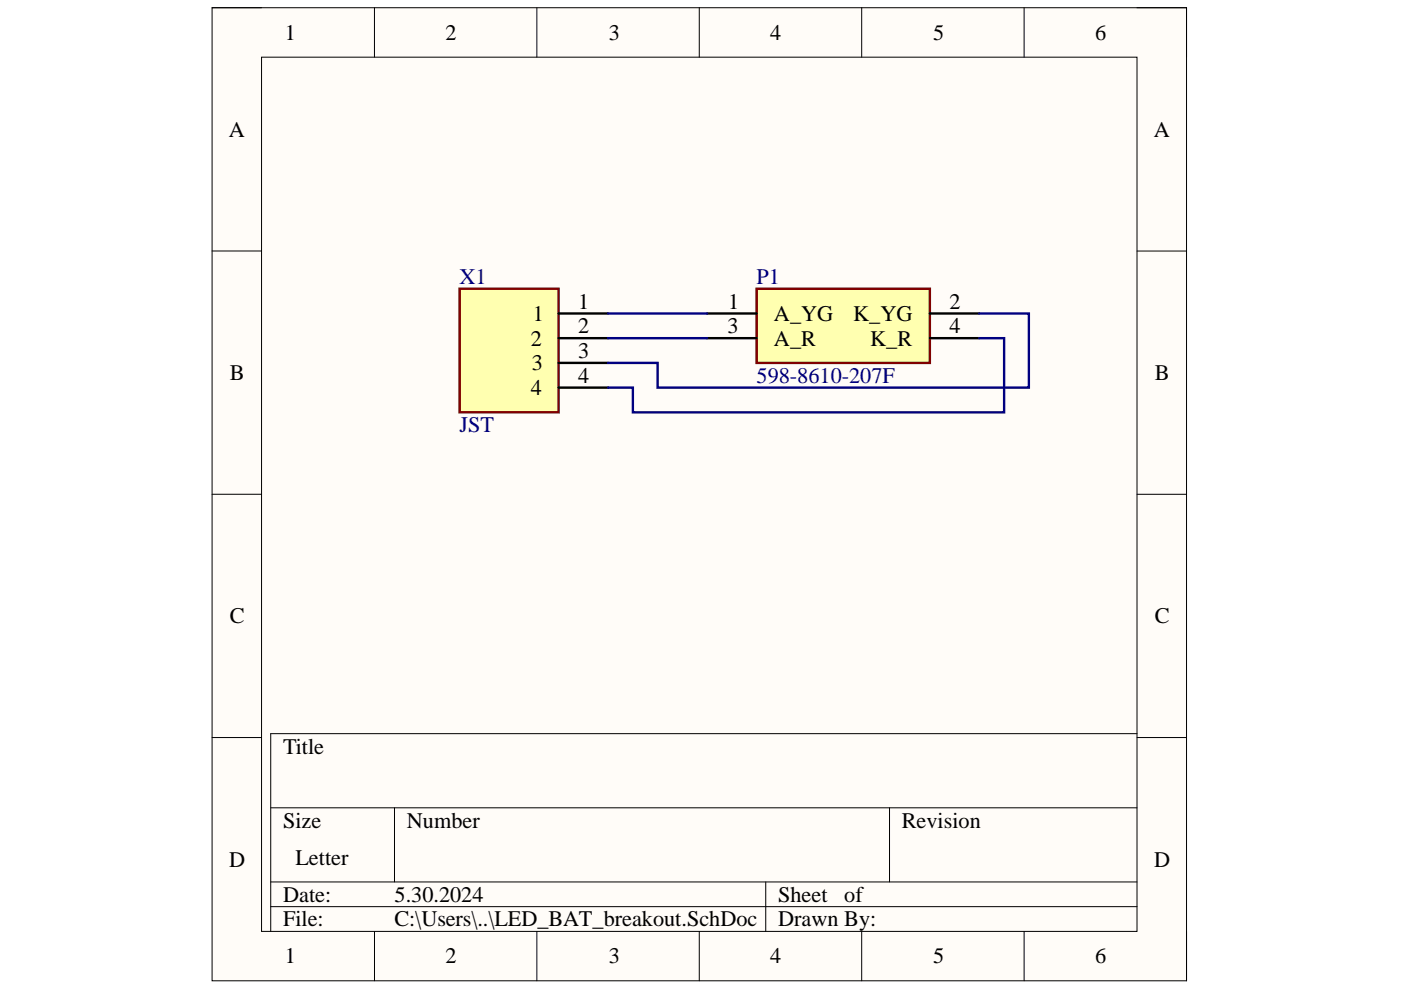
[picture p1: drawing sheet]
<svg xmlns="http://www.w3.org/2000/svg" width="297mm" height="210mm" viewBox="0 0 297 210" stroke-linecap="round" stroke-linejoin="round" font-family="sans-serif">
<defs><g id="words">
<g font-size="4.7">
<text x="60.4" y="8.4">1</text>
<text x="94.4" y="8.4">2</text>
<text x="129.1" y="8.4">3</text>
<text x="163.3" y="8.4">4</text>
<text x="197.8" y="8.4">5</text>
<text x="232.2" y="8.4">6</text>
<text x="48.5" y="29">A</text>
<text x="244.6" y="29">A</text>
<text x="122.6" y="65.4">1</text>
<text x="154.4" y="65.4">1</text>
<text x="201.3" y="65.4">2</text>
<text x="113" y="68">1</text>
<text x="122.6" y="70.7">2</text>
<text x="154.2" y="70.7">3</text>
<text x="164.1" y="68">A_YG</text>
<text x="180.9" y="68">K_YG</text>
<text x="201.3" y="70.7">4</text>
<text x="112.6" y="73.3">2</text>
<text x="122.6" y="75.9">3</text>
<text x="164.1" y="73.3">A_R</text>
<text x="184.5" y="73.3">K_R</text>
<text x="48.8" y="80.6">B</text>
<text x="112.5" y="83.7">4</text>
<text x="112.8" y="78.5">3</text>
<text x="122.6" y="81.1">4</text>
<text x="244.9" y="80.6">B</text>
<text x="48.7" y="132.2">C</text>
<text x="244.8" y="132.2">C</text>
<text x="60" y="159.8">Title</text>
<text x="60" y="175.5">Size</text>
<text x="86.3" y="175.5">Number</text>
<text x="191.2" y="175.5">Revision</text>
<text x="48.6" y="183.8">D</text>
<text x="62.6" y="183.3">Letter</text>
<text x="244.7" y="183.8">D</text>
<text x="60" y="191.2">Date:</text>
<text x="83.7" y="191.2">5.30.2024</text>
<text x="165" y="191.2">Sheet</text>
<text x="179" y="191.2">of</text>
<text x="60" y="196.4">File:</text>
<text x="83.7" y="196.4">C:\Users\..\LED_BAT_breakout.SchDoc</text>
<text x="165" y="196.4">Drawn By:</text>
<text x="60.4" y="204.3">1</text>
<text x="94.4" y="204.3">2</text>
<text x="129.1" y="204.3">3</text>
<text x="163.3" y="204.3">4</text>
<text x="197.8" y="204.3">5</text>
<text x="232.2" y="204.3">6</text>
</g>
<g font-size="4.7" fill="#000080">
<text x="97.4" y="60.2">X1</text>
<text x="160.4" y="60.2">P1</text>
<text x="160.4" y="81.1">598-8610-207F</text>
<text x="97.4" y="91.6">JST</text>
</g>
</g></defs>
<path d="M45 1.6h206.6v206.4h-206.6z" fill-rule="evenodd" fill="#fffcf8"/>
<path d="M45 1.6h206.6v206.4h-206.6z" fill="none" stroke="#000" stroke-width=".21"/>
<path d="M55.5 12.1h185.6v185.4h-185.6z" fill-rule="evenodd" fill="#fffcf8"/>
<g fill="none" stroke="#000" stroke-width=".21">
<path d="M45 1.6h10.5M55.5 12.1h185.6v185.4h-185.6zM79.4 1.6v10.5M113.8 1.6v10.5M148.3 1.6v10.5M182.7 1.6v10.5M217.1 1.6v10.5M241.1 1.6h10.5v10.5M45 53.2h10.5M241.1 53.2h10.5M45 104.8h10.5M241.1 104.8h10.5"/>
<path d="M45 156.4h10.5M241.1 156.4h10.5M241.1 155.6h-183.7v41.9M57.4 171.3h183.7M83.6 171.3v15.7M188.6 171.3v15.7M57.4 187h183.7M57.4 192.2h183.7M79.4 197.5v10.5M113.8 197.5v10.5M148.3 197.5v10.5M162.4 187v10.5"/>
<path d="M182.7 197.5v10.5M217.1 197.5v10.5M251.6 197.5v10.5"/>
</g>
<path d="M160.4 61.2h36.7v15.7h-36.7z" fill-rule="evenodd" fill="#ffffb0"/>
<path d="M160.4 61.2h36.7v15.7h-36.7z" fill="none" stroke="#800000" stroke-width=".51"/>
<path d="M149.9 66.5h10.5M149.9 71.7h10.5M197.1 66.5h10.5M197.1 71.7h10.5" fill="none" stroke="#000" stroke-width=".51"/>
<path d="M97.4 61.2h21v26.2h-21z" fill-rule="evenodd" fill="#ffffb0"/>
<path d="M97.4 61.2h21v26.2h-21z" fill="none" stroke="#800000" stroke-width=".51"/>
<path d="M118.4 66.5h10.5M118.4 71.7h10.5M118.4 76.9h10.5M118.4 82.2h10.5" fill="none" stroke="#000" stroke-width=".51"/>
<path d="M128.9 66.5h21M128.9 71.7h21M207.6 66.5h10.5v15.7h-78.7v-5.3h-10.5M207.6 71.7h5.3v15.7h-78.7v-5.2h-5.3" fill="none" stroke="#000080" stroke-width=".51"/>
<use href="#words"/>
</svg>
